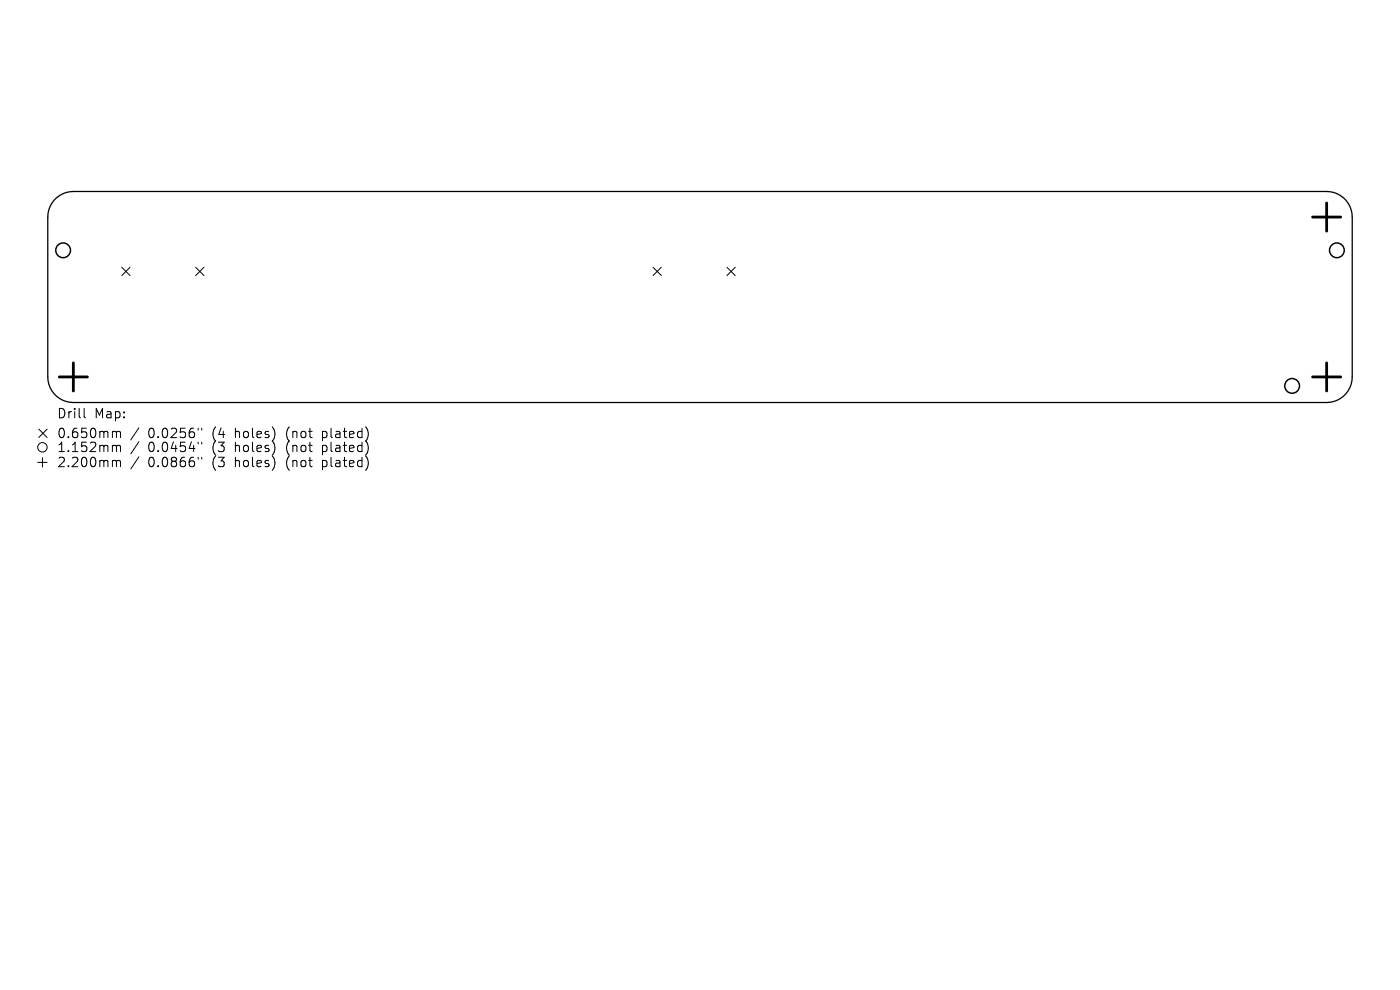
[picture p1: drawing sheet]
<svg xmlns="http://www.w3.org/2000/svg" width="297mm" height="210mm" viewBox="0 0 297 210" stroke-linecap="round" stroke-linejoin="round" font-family="sans-serif">
<defs><g id="words">
<g font-size="2.8">
<text x="12" y="89">Drill</text>
<text x="20" y="89">Map:</text>
<text x="12" y="93.2">0.650mm</text>
<text x="31.4" y="93.2">0.0256&quot;</text>
<text x="45.2" y="93.2">(4</text>
<text x="50.1" y="93.2">holes)</text>
<text x="61.2" y="93.2">(not</text>
<text x="69" y="93.2">plated)</text>
<text x="12" y="96.2">1.152mm</text>
<text x="12" y="99.4">2.200mm</text>
<text x="31.4" y="96.2">0.0454&quot;</text>
<text x="31.4" y="99.4">0.0866&quot;</text>
<text x="45.2" y="96.2">(3</text>
<text x="45.2" y="99.4">(3</text>
<text x="50.1" y="96.2">holes)</text>
<text x="50.1" y="99.4">holes)</text>
<text x="61.2" y="96.2">(not</text>
<text x="61.2" y="99.4">(not</text>
<text x="69" y="96.2">plated)</text>
<text x="69" y="99.4">plated)</text>
</g>
</g></defs>
<path d="M11.5 42.5a5.4 5.4 0 0 1 4.1-1.9h265.8a5.4 5.4 0 0 1 5.5 5.4v34a5.4 5.4 0 0 1-5.5 5.4h-265.8a5.4 5.4 0 0 1-5.5-5.4v-34a5.4 5.4 0 0 1 1.4-3.5z" fill="none" stroke="#000" stroke-width=".27"/>
<g fill="none" stroke="#000" stroke-width=".21">
<path d="M25.8 56.7l1.8 1.8M27.6 56.7l-1.8 1.8M41.5 56.7l1.8 1.8M43.3 56.7l-1.8 1.8M138.5 56.7l1.8 1.8M140.3 56.7l-1.8 1.8M154.2 56.7l1.8 1.8M156 56.7l-1.8 1.8M8 98.1h2M8.2 91l1.8 1.8M9 97.1v2M10 91l-1.8 1.8"/>
<path d="M17.8 86.6v1.7l.3 .3M24.1 91.5l.5 .1 .1 .2M24.1 94.5l.5 .1 .1 .2M24.1 97.7h.3l.3 .3M24.7 91.8l.3-.3 .5 .1 .1 1.2M24.7 91.8v1M24.7 94.8v1M24.7 98v1M24.7 94.8l.3-.3 .5 .1 .1 1.2M24.7 98l.3-.3 .5 .1 .1 1.2M29.5 90.7l-1.7 2.6M29.5 93.7l-1.7 2.6"/>
<path d="M29.5 96.9l-1.7 2.6M42 90.8v.4M42 93.8v.4M42 97v.4M42.8 90.8v.4M42.8 93.8v.4M42.8 97v.4"/>
<circle cx="9" cy="94.9" r="1"/>
</g>
<g fill="none" stroke="#000" stroke-width=".31">
<circle cx="13.4" cy="53.1" r="1.56"/>
<circle cx="283.6" cy="53.1" r="1.56"/>
<circle cx="274.1" cy="81.9" r="1.56"/>
</g>
<path d="M278.5 46h5.9M281.4 43.1v5.9M12.6 80h5.9M15.6 77v5.9M278.5 80h5.9M281.4 77v5.9" fill="none" stroke="#000" stroke-width=".6"/>
<use href="#words"/>
</svg>
